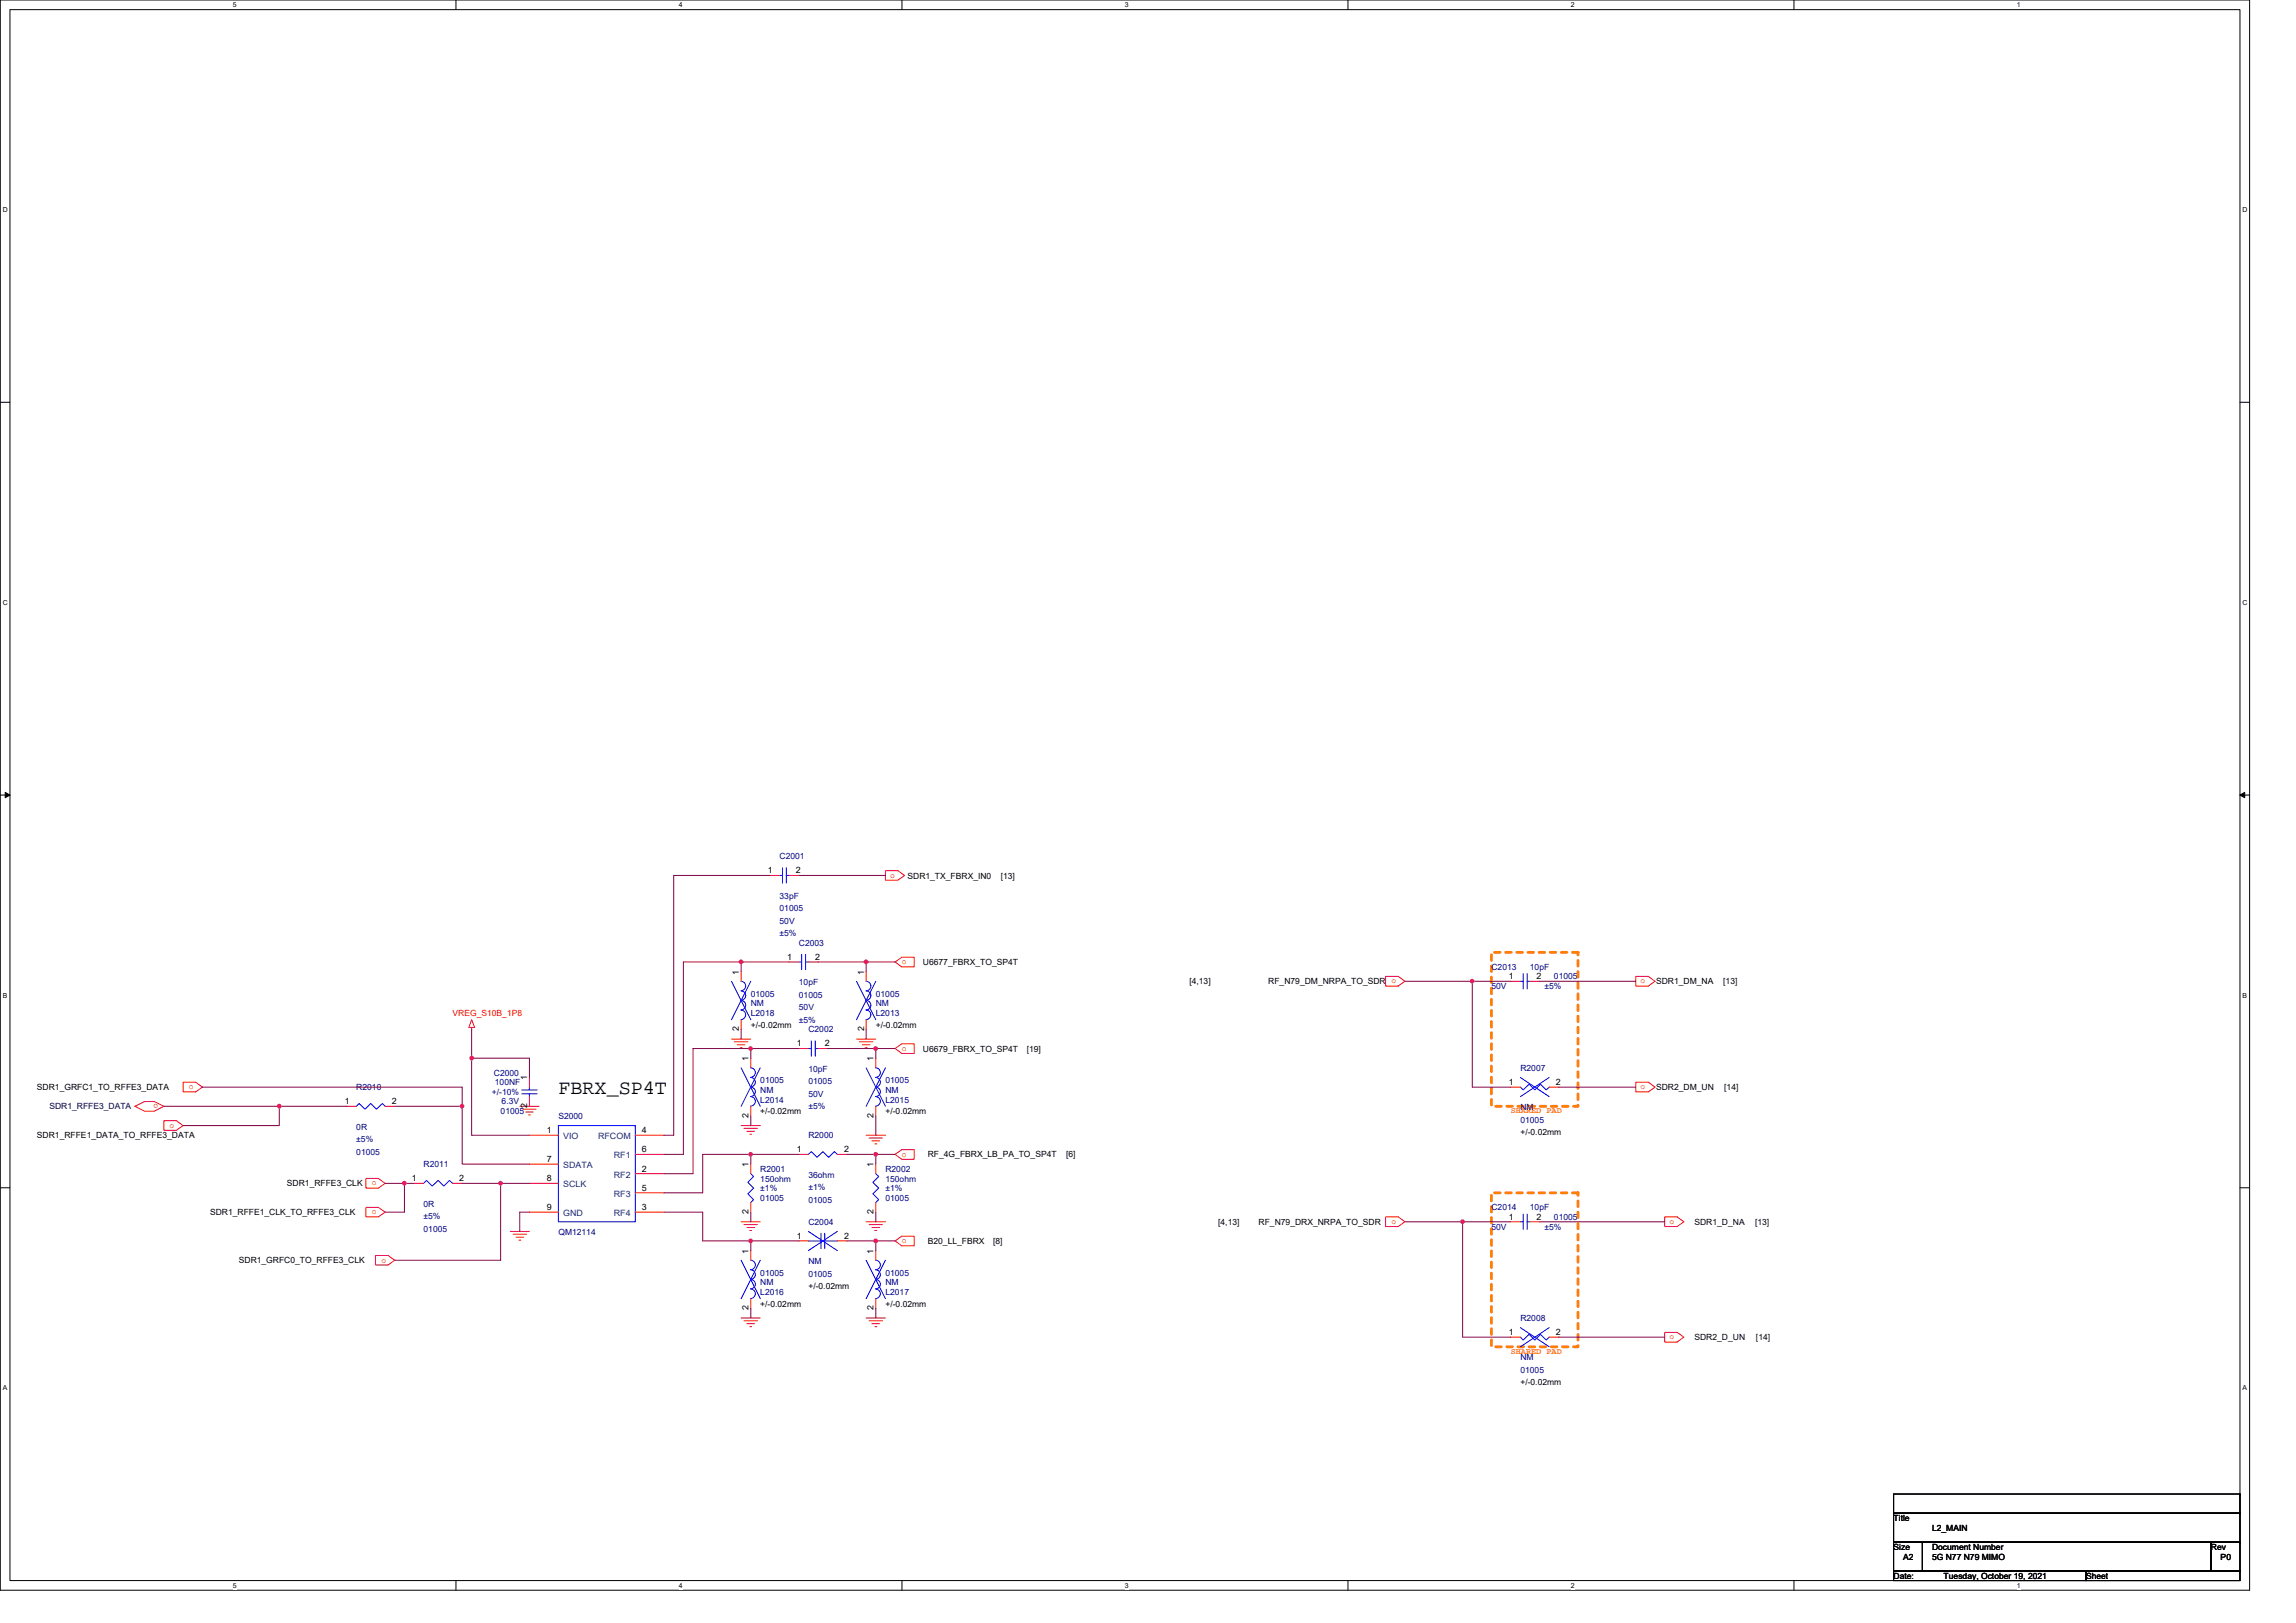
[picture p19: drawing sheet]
<svg xmlns="http://www.w3.org/2000/svg" width="297mm" height="210mm" viewBox="0 0 297 210" stroke-linecap="round" stroke-linejoin="round" font-family="sans-serif">
<defs><g id="words">
<text font-size="2.6" x="72.2" y="141.5">FBRX_SP4T</text>
<g font-size="1.1">
<text x="99.4" y="113">1</text>
<text x="103" y="113">2</text>
<text x="117.4" y="113.7">SDR1_TX_FBRX_IN0</text>
<text x="129.5" y="113.7">[13]</text>
<text x="101.9" y="124.2">1</text>
<text x="105.4" y="124.2">2</text>
<text x="119.4" y="124.9">U6677_FBRX_TO_SP4T</text>
<text x="95.6" y="126.1" transform="rotate(-90 95.6 126.1)">1</text>
<text x="111.8" y="126.1" transform="rotate(-90 111.8 126.1)">1</text>
<text x="153.9" y="127.3">[4,13]</text>
<text x="164.1" y="127.3">RF_N79_DM_NRPA_TO_SDR o</text>
<text x="195.2" y="126.7">1</text>
<text x="198.8" y="126.7">2</text>
<text x="214.2" y="127.3">SDR1_DM_NA</text>
<text x="222.9" y="127.3">[13]</text>
<text x="95.6" y="133.4" transform="rotate(-90 95.6 133.4)">2</text>
<text x="96.9" y="137.3" transform="rotate(-90 96.9 137.3)">1</text>
<text x="97.1" y="132.9">+/-0.02mm</text>
<text x="103.1" y="135.4">1</text>
<text x="106.7" y="135.4">2</text>
<text x="111.8" y="133.4" transform="rotate(-90 111.8 133.4)">2</text>
<text x="113" y="137.3" transform="rotate(-90 113 137.3)">1</text>
<text x="113.3" y="132.9">+/-0.02mm</text>
<text x="119.4" y="136.1">U6679_FBRX_TO_SP4T</text>
<text x="132.8" y="136.1">[19]</text>
<text x="4.8" y="141">SDR1_GRFC1_TO_RFFE3_DATA</text>
<text x="44.6" y="142.9">1</text>
<text x="50.7" y="142.9">2</text>
<text x="68.2" y="143.4" transform="rotate(-90 68.2 143.4)">2</text>
<text x="68.2" y="139.8" transform="rotate(-90 68.2 139.8)">1</text>
<text x="195.2" y="140.4">1</text>
<text x="201.3" y="140.4">2</text>
<text x="214.2" y="141">SDR2_DM_UN</text>
<text x="223.1" y="141">[14]</text>
<text x="4.8" y="147.3">SDR1_RFFE1_DATA_TO_RFFE3_DATA</text>
<text x="70.7" y="146.6">1</text>
<text x="83.1" y="146.6">4</text>
<text x="83.1" y="149.1">6</text>
<text x="96.9" y="144.6" transform="rotate(-90 96.9 144.6)">2</text>
<text x="98.4" y="144.1">+/-0.02mm</text>
<text x="103.1" y="149.1">1</text>
<text x="109.2" y="149.1">2</text>
<text x="113" y="144.6" transform="rotate(-90 113 144.6)">2</text>
<text x="114.6" y="144.1">+/-0.02mm</text>
<text x="120" y="149.8">RF_4G_FBRX_LB_PA_TO_SP4T</text>
<text x="137.9" y="149.8">[6]</text>
<text x="196.7" y="146.9">+/-0.02mm</text>
<text x="37.1" y="153.5">SDR1_RFFE3_CLK</text>
<text x="53.3" y="152.8">1</text>
<text x="59.4" y="152.8">2</text>
<text x="70.7" y="150.3">7</text>
<text x="70.7" y="152.8">8</text>
<text x="83.1" y="151.6">2</text>
<text x="83.1" y="154.1">5</text>
<text x="96.9" y="151" transform="rotate(-90 96.9 151)">1</text>
<text x="113" y="151" transform="rotate(-90 113 151)">1</text>
<text x="27.2" y="157.2">SDR1_RFFE1_CLK_TO_RFFE3_CLK</text>
<text x="70.7" y="156.5">9</text>
<text x="83.1" y="156.5">3</text>
<text x="96.9" y="157.1" transform="rotate(-90 96.9 157.1)">2</text>
<text x="103.1" y="160.3">1</text>
<text x="109.2" y="160.3">2</text>
<text x="113" y="157.1" transform="rotate(-90 113 157.1)">2</text>
<text x="120" y="161">B20_LL_FBRX</text>
<text x="128.5" y="161">[8]</text>
<text x="157.6" y="158.5">[4,13]</text>
<text x="162.8" y="158.5">RF_N79_DRX_NRPA_TO_SDR</text>
<text x="195.2" y="157.8">1</text>
<text x="198.8" y="157.8">2</text>
<text x="219.2" y="158.5">SDR1_D_NA</text>
<text x="227.1" y="158.5">[13]</text>
<text x="30.9" y="163.4">SDR1_GRFC0_TO_RFFE3_CLK</text>
<text x="96.9" y="162.2" transform="rotate(-90 96.9 162.2)">1</text>
<text x="104.6" y="166.8">+/-0.02mm</text>
<text x="113" y="162.2" transform="rotate(-90 113 162.2)">1</text>
<text x="96.9" y="169.5" transform="rotate(-90 96.9 169.5)">2</text>
<text x="98.4" y="169">+/-0.02mm</text>
<text x="113" y="169.5" transform="rotate(-90 113 169.5)">2</text>
<text x="114.6" y="169">+/-0.02mm</text>
<text x="195.2" y="172.7">1</text>
<text x="201.3" y="172.7">2</text>
<text x="219.2" y="173.4">SDR2_D_UN</text>
<text x="227.2" y="173.4">[14]</text>
<text x="196.7" y="179.2">+/-0.02mm</text>
<text x="245" y="196.8">Title</text>
<text x="245" y="200.5">Size</text>
<text x="246.2" y="201.8">A2</text>
<text x="250" y="200.5">Document Number</text>
<text x="250" y="201.8">5G N77 N79 MIMO</text>
<text x="250" y="198">L2_MAIN</text>
<text x="286" y="200.5">Rev</text>
<text x="287.3" y="201.8">P0</text>
<text x="245" y="204.3">Date:</text>
<text x="251.5" y="204.3">Tuesday, October 19, 2021</text>
<text x="269.9" y="204.3">Sheet</text>
</g>
<g font-size="1.1" fill="#000080">
<text x="100.9" y="111.2">C2001</text>
<text x="100.9" y="116.3">33pF</text>
<text x="100.9" y="117.9">01005</text>
<text x="100.9" y="119.5">50V</text>
<text x="100.9" y="121.1">±5%</text>
<text x="103.4" y="122.4">C2003</text>
<text x="193" y="125.5">C2013</text>
<text x="197.9" y="125.5">10pF</text>
<text x="97.1" y="131.4">L2018</text>
<text x="97.1" y="130.2">NM</text>
<text x="97.1" y="129">01005</text>
<text x="103.4" y="127.5">10pF</text>
<text x="103.4" y="129.1">01005</text>
<text x="103.4" y="130.7">50V</text>
<text x="113.3" y="131.4">L2013</text>
<text x="113.3" y="130.2">NM</text>
<text x="113.3" y="129">01005</text>
<text x="193" y="128">50V</text>
<text x="199.8" y="128">±5%</text>
<text x="201" y="126.7">01005</text>
<text x="103.4" y="132.3">±5%</text>
<text x="104.6" y="133.6">C2002</text>
<text x="46.1" y="141">R2010</text>
<text x="63.6" y="141.7">+/-10%</text>
<text x="63.9" y="139.2">C2000</text>
<text x="64" y="140.4">100NF</text>
<text x="64.9" y="142.9">6.3V</text>
<text x="98.4" y="142.7">L2014</text>
<text x="98.4" y="141.4">NM</text>
<text x="98.4" y="140.2">01005</text>
<text x="104.6" y="138.7">10pF</text>
<text x="104.6" y="140.3">01005</text>
<text x="104.6" y="141.9">50V</text>
<text x="104.6" y="143.5">±5%</text>
<text x="114.6" y="142.7">L2015</text>
<text x="114.6" y="141.4">NM</text>
<text x="114.6" y="140.2">01005</text>
<text x="196.7" y="138.6">R2007</text>
<text x="196.7" y="143.7">NM</text>
<text x="46.1" y="146.1">0R</text>
<text x="46.1" y="147.8">±5%</text>
<text x="46.1" y="149.4">01005</text>
<text x="64.8" y="144.1">01005</text>
<text x="72.2" y="144.8">S2000</text>
<text x="104.6" y="147.3">R2000</text>
<text x="196.7" y="145.3">01005</text>
<text x="54.8" y="151">R2011</text>
<text x="98.4" y="151.6">R2001</text>
<text x="98.4" y="152.9">150ohm</text>
<text x="98.4" y="154.1">±1%</text>
<text x="98.4" y="155.3">01005</text>
<text x="104.6" y="152.4">36ohm</text>
<text x="104.6" y="154">±1%</text>
<text x="104.6" y="155.6">01005</text>
<text x="114.6" y="151.6">R2002</text>
<text x="114.6" y="152.9">150ohm</text>
<text x="114.6" y="154.1">±1%</text>
<text x="114.6" y="155.3">01005</text>
<text x="54.8" y="156.1">0R</text>
<text x="54.8" y="157.7">±5%</text>
<text x="54.8" y="159.3">01005</text>
<text x="72.2" y="159.8">QM12114</text>
<text x="104.6" y="158.5">C2004</text>
<text x="193" y="156.6">C2014</text>
<text x="193" y="159.1">50V</text>
<text x="197.9" y="156.6">10pF</text>
<text x="199.8" y="159.1">±5%</text>
<text x="201" y="157.8">01005</text>
<text x="98.4" y="167.6">L2016</text>
<text x="98.4" y="166.3">NM</text>
<text x="98.4" y="165.1">01005</text>
<text x="104.6" y="163.6">NM</text>
<text x="104.6" y="165.2">01005</text>
<text x="114.6" y="167.6">L2017</text>
<text x="114.6" y="166.3">NM</text>
<text x="114.6" y="165.1">01005</text>
<text x="196.7" y="170.9">R2008</text>
<text x="196.7" y="176">NM</text>
<text x="196.7" y="177.6">01005</text>
</g>
<g font-size="1.1" fill="#f00">
<text x="115.2" y="113.6">o</text>
<text x="116.7" y="124.8">o</text>
<text x="58.5" y="131.4">VREG_S10B_1P8</text>
<text x="212.3" y="127.2">o</text>
<text x="116.7" y="136">o</text>
<text x="20.5" y="142.9" transform="rotate(180 20.5 142.9)">o</text>
<text x="24.4" y="140.9">o</text>
<text x="212.3" y="140.9">o</text>
<text x="21.9" y="145.9">o</text>
<text x="116.7" y="149.6">o</text>
<text x="48.1" y="153.4">o</text>
<text x="48.1" y="157.1">o</text>
<text x="116.7" y="160.8">o</text>
<text x="180" y="158.3">o</text>
<text x="216" y="158.3">o</text>
<text x="49.3" y="163.3">o</text>
<text x="216" y="173.3">o</text>
</g>
<text font-size="1.1" fill="#000040" x="6.4" y="143.5">SDR1_RFFE3_DATA</text>
<g font-size="1.1" fill="#004080">
<text x="72.9" y="147.4">VIO</text>
<text x="77.4" y="147.4">RFCOM</text>
<text x="79.4" y="149.9">RF1</text>
<text x="72.9" y="151.1">SDATA</text>
<text x="72.9" y="153.6">SCLK</text>
<text x="79.4" y="152.4">RF2</text>
<text x="79.4" y="154.8">RF3</text>
<text x="72.9" y="157.3">GND</text>
<text x="79.4" y="157.3">RF4</text>
</g>
<g font-size="1.1" fill="#ff8000">
<text x="195.4" y="144">SHARED PAD</text>
<text x="195.4" y="175.2">SHARED PAD</text>
</g>
<g font-size=".9">
<text x="30.1" y="1">5</text>
<text x="87.8" y="1">4</text>
<text x="145.5" y="1">3</text>
<text x="203.2" y="1">2</text>
<text x="260.9" y="1">1</text>
<text x=".4" y="27.5">D</text>
<text x="290.1" y="27.5">D</text>
<text x=".4" y="78.3">C</text>
<text x="290.1" y="78.3">C</text>
<text x=".4" y="129.1">B</text>
<text x="290.1" y="129.1">B</text>
<text x=".4" y="179.9">A</text>
<text x="290.1" y="179.9">A</text>
<text x="30.1" y="205.4">5</text>
<text x="87.8" y="205.4">4</text>
<text x="145.5" y="205.4">3</text>
<text x="203.2" y="205.4">2</text>
<text x="260.9" y="205.4">1</text>
</g>
</g></defs>
<path d="M0 0h291v205.7h-291zM1.3 1.2h288.5v203.3h-288.5z" fill="none" stroke="#000" stroke-width=".13"/>
<g fill="#fff">
<path d="M30.1 .1h.5v1h-.5z"/>
<path d="M30.1 204.6h.5v1h-.5z"/>
</g>
<path d="M59 0v1.2M59 204.5v1.2" fill="none" stroke="#000" stroke-width=".13"/>
<g fill="#fff">
<path d="M87.8 .1h.5v1h-.5z"/>
<path d="M87.8 204.6h.5v1h-.5z"/>
</g>
<path d="M116.7 0v1.2M116.7 204.5v1.2" fill="none" stroke="#000" stroke-width=".13"/>
<g fill="#fff">
<path d="M145.5 .1h.5v1h-.5z"/>
<path d="M145.5 204.6h.5v1h-.5z"/>
</g>
<path d="M174.4 0v1.2M174.4 204.5v1.2" fill="none" stroke="#000" stroke-width=".13"/>
<g fill="#fff">
<path d="M203.2 .1h.5v1h-.5z"/>
<path d="M203.2 204.6h.5v1h-.5z"/>
</g>
<path d="M232.1 0v1.2M232.1 204.5v1.2" fill="none" stroke="#000" stroke-width=".13"/>
<g fill="#fff">
<path d="M260.9 .1h.5v1h-.5z"/>
<path d="M260.9 204.6h.5v1h-.5z"/>
<path d="M.4 26.6h.6v1h-.6z"/>
<path d="M290.1 26.6h.6v1h-.6z"/>
<path d="M.4 77.4h.6v1h-.6z"/>
<path d="M290.1 77.4h.6v1h-.6z"/>
</g>
<path d="M0 52h1.3M289.8 52h1.2" fill="none" stroke="#000" stroke-width=".13"/>
<g fill="#fff">
<path d="M.4 128.3h.5v1h-.5z"/>
<path d="M290.1 128.3h.6v1h-.6z"/>
</g>
<path d="M0 102.9h1.3M289.8 102.9h1.2" fill="none" stroke="#000" stroke-width=".13"/>
<path d="M.7 102.5l.6 .4-.6 .3zM289.8 102.9l.6-.4v.7z" fill="#000" stroke="#000" stroke-width=".13"/>
<g fill="#fff">
<path d="M.4 179.1h.5v1h-.5z"/>
<path d="M290.1 179.1h.6v1h-.6z"/>
</g>
<g fill="none" stroke="#000" stroke-width=".13">
<path d="M0 153.7h1.3M289.8 153.7h1.2M245 199.5h3.7v3.7h-3.7zM245 193.3h44.8v2.5h-44.8zM245 195.8h44.8v3.7h-44.8zM248.7 199.5h.1M248.7 199.5h37.3v3.7h-37.3zM286 199.5h.1M286 199.5h3.8v3.7h-3.8zM289.8 193.3h.1M289.8 195.8h.1M289.8 199.5h.1"/>
<path d="M245 203.2h24.9v1.3h-24.9zM269.9 203.2h.1M269.9 203.2h19.9v1.3h-19.9zM289.8 203.2h.1"/>
</g>
<path d="M193 123.2h11.1v19.9h-11.1zM193 154.3h11.1v19.9h-11.1z" fill="none" stroke="#ff8000" stroke-width=".36" stroke-dasharray=".7 .7"/>
<g fill="none" stroke="#f00" stroke-width=".13">
<path d="M99.6 113.3h1.3M102.1 113.3h1.3M114.6 112.6h1.6l.8 .7-.8 .6h-1.6zM61 132.9v.3M61 131.9l.4 1h-.7zM68.5 139.4v1.3M94.6 134.4h2.5M95 134.8h1.7M95.4 135.2h1M95.8 135.6h.2M95.9 125.7v1.3M95.9 131.9v1.3"/>
<path d="M97.1 136.9v1.3M102.1 124.5h1.3M103.4 135.7h1.2M104.6 124.5h1.2M105.8 135.7h1.3M110.8 134.4h2.5M111.2 134.8h1.7M111.6 135.2h1M111.9 135.6h.3M112.1 125.7v1.3M112.1 131.9v1.3M113.3 136.9v1.3"/>
<path d="M115.8 124.5l.9-.7h1.6v1.3h-1.6zM115.8 135.7l.9-.7h1.6v1.3h-1.6zM179.3 126.3h1.6l.9 .7-.9 .6h-1.6zM195.4 127h1.3M197.9 127h1.3M211.6 126.3h1.7l.8 .7-.8 .6h-1.7zM17.5 143.1l1.2-.6h1.3l1.2 .6-1.2 .7h-1.3zM21.2 145h1.6l.9 .6-.9 .6h-1.6zM23.7 140h1.6l.9 .7-.9 .6h-1.6zM44.8 143.1h1.3M47.3 152.5h1.7l.8 .6-.8 .6h-1.7zM47.3 156.2h1.7l.8 .6-.8 .6h-1.7z"/>
<path d="M49.8 143.1h1.3M53.6 153.1h1.2M58.5 153.1h1.3M66 159.3h2.5M66.4 159.7h1.7M67.2 143.1h2.5M67.6 143.5h1.8M68 143.9h1M68.4 144.3h.2M68.5 146.9h3.7M68.5 150.6h3.7M68.5 153.1h3.7"/>
<path d="M68.5 156.8h3.7M68.5 141.9v1.2M82.2 151.8h3.7M82.2 156.8h3.7M82.2 146.9h3.7M82.2 154.3h3.7M82.2 149.4h3.7M95.9 145.6h2.5M95.9 158.1h2.5M96.2 146h1.8M96.2 158.4h1.8M96.6 146.4h1"/>
<path d="M96.6 158.8h1M97 146.7h.2M97 159.2h.2M97.1 150.6v1.2M97.1 155.6v1.2M97.1 143.1v1.3M103.4 149.4h1.2M108.3 149.4h1.3M112.1 146.9h2.5M112.1 158.1h2.5M112.4 147.2h1.8M112.4 158.4h1.8"/>
<path d="M112.8 147.6h1M112.8 158.8h1M113.2 148h.2M113.2 159.2h.2M113.3 150.6v1.2M113.3 155.6v1.2M113.3 143.1v1.3M115.8 149.4l.9-.7h1.6v1.3h-1.6zM179.3 157.4h1.6l.9 .7-.9 .6h-1.6zM195.4 140.7h1.3M195.4 158.1h1.3M197.9 158.1h1.3"/>
<path d="M200.4 140.7h1.3M211.6 140h1.7l.8 .7-.8 .6h-1.7zM215.4 157.4h1.6l.8 .7-.8 .6h-1.6zM48.6 162.4h1.6l.9 .6-.9 .7h-1.6zM66.8 160.1h1M67.1 160.4h.3M95.9 170.5h2.5M96.2 170.9h1.8M96.6 171.3h1M97 171.6h.2M97.1 161.8v1.2M97.1 168v1.3"/>
<path d="M103.4 160.5h1.2M108.3 160.5h1.3M112.1 170.5h2.5M112.4 170.9h1.8M112.8 171.3h1M113.2 171.6h.2M113.3 161.8v1.2M113.3 168v1.3M115.8 160.5l.9-.6h1.6v1.3h-1.6zM195.4 173h1.3M200.4 173h1.3M215.4 172.4h1.6l.8 .6-.8 .6h-1.6z"/>
</g>
<g fill="none" stroke="#00f" stroke-width=".13">
<path d="M100.9 113.3h.3M101.2 112.3v2M101.7 112.3v2M101.7 113.3h.4M94.6 127l2.5 4.9M95.9 127a.61 .61 0 0 1 .6 .6 .61 .61 0 0 1-.6 .6M95.9 128.2a.6 .6 0 0 1 .6 .6 .6 .6 0 0 1-.6 .6M95.9 129.4a.61 .61 0 0 1 .6 .6 .61 .61 0 0 1-.6 .7M95.9 130.7a.61 .61 0 0 1 .6 .6 .61 .61 0 0 1-.6 .6M95.9 138.2l2.5 4.9M97.1 138.2a.61 .61 0 0 1 .6 .6 .61 .61 0 0 1-.6 .6M97.1 139.4a.61 .61 0 0 1 .6 .6 .61 .61 0 0 1-.6 .6"/>
<path d="M97.1 127l-2.5 4.9M98.4 138.2l-2.5 4.9M103.4 124.5h.3M103.7 123.5v2M104.2 123.5v2M104.2 124.5h.4M104.6 135.7h.4M105 134.7v2M105.5 134.7v2M105.5 135.7h.3M110.8 127l2.5 4.9M112 127a.61 .61 0 0 1 .7 .6 .61 .61 0 0 1-.7 .6"/>
<path d="M112 128.2a.6 .6 0 0 1 .7 .6 .6 .6 0 0 1-.7 .6M112 129.4a.61 .61 0 0 1 .7 .6 .61 .61 0 0 1-.7 .7M112 130.7a.61 .61 0 0 1 .7 .6 .61 .61 0 0 1-.7 .6M112.1 138.2l2.5 4.9M113.3 138.2a.61 .61 0 0 1 .6 .6 .61 .61 0 0 1-.6 .6M113.3 139.4a.61 .61 0 0 1 .6 .6 .61 .61 0 0 1-.6 .6M113.3 127l-2.5 4.9M114.6 138.2l-2.5 4.9M196.7 139.4l3.7 2.5M196.7 127h.4M197.1 126v2M197.6 126v2"/>
<path d="M197.6 127h.3M200.4 139.4l-3.7 2.5M46.1 143.1l.4-.3 .7 .7 .8-.7 .7 .7 .8-.7 .3 .3M54.8 153.1l.4-.4 .7 .8 .8-.8 .7 .8 .8-.8 .3 .4M67.5 141h2M67.5 141.5h2M68.5 140.7v.3M68.5 141.5v.4M72.2 145.6h10v12.5h-10zM82.2 145.6h.1M97.1 140.7a.6 .6 0 0 1 .6 .6 .6 .6 0 0 1-.6 .6M97.1 141.9a.61 .61 0 0 1 .6 .6 .61 .61 0 0 1-.6 .6"/>
<path d="M97.1 151.8l.4 .4-.8 .8 .8 .7-.8 .8 .8 .7-.4 .4M104.6 149.4l.4-.4 .7 .7 .8-.7 .7 .7 .7-.7 .4 .4M104.6 159.3l3.7 2.5M106.2 159.6v1.9M106.7 159.6v1.9M108.3 159.3l-3.7 2.5M113.3 140.7a.6 .6 0 0 1 .6 .6 .6 .6 0 0 1-.6 .6M113.3 141.9a.61 .61 0 0 1 .6 .6 .61 .61 0 0 1-.6 .6M113.3 151.8l.4 .4-.8 .8 .8 .7-.8 .8 .8 .7-.4 .4M196.7 140.7l.4 .3 .7-.7 .8 .7 .7-.7 .7 .7 .4-.3M196.7 158.1h.4M197.1 157.1v2"/>
<path d="M197.6 157.1v2M197.6 158.1h.3M95.9 163l2.5 5M97.1 163a.61 .61 0 0 1 .6 .7 .61 .61 0 0 1-.6 .6M97.1 164.3a.61 .61 0 0 1 .6 .6 .61 .61 0 0 1-.6 .6 .61 .61 0 0 1 .6 .6 .61 .61 0 0 1-.6 .7 .62 .62 0 0 1 .6 .6 .62 .62 0 0 1-.6 .6M98.4 163l-2.5 5M104.6 160.5h1.6M106.7 160.5h1.6M112.1 163l2.5 5M113.3 163a.61 .61 0 0 1 .6 .7 .61 .61 0 0 1-.6 .6M113.3 164.3a.61 .61 0 0 1 .6 .6 .61 .61 0 0 1-.6 .6 .61 .61 0 0 1 .6 .6 .61 .61 0 0 1-.6 .7 .62 .62 0 0 1 .6 .6 .62 .62 0 0 1-.6 .6M114.6 163l-2.5 5"/>
<path d="M196.7 173l.4 .4 .7-.8 .8 .8 .7-.8 .7 .8 .4-.4M196.7 171.8l3.7 2.4M200.4 171.8l-3.7 2.4"/>
</g>
<g fill="none" stroke="#800040" stroke-width=".13">
<path d="M99.6 113.3h-12.4v33.6h-1.3M103.4 113.3h11.2M61 133.2v3.7M61 136.9v10h7.5M61 136.9h7.5v2.5M95.9 124.5h-7.5v24.9M95.9 124.5v1.2M95.9 133.2v1.2M95.9 124.5h6.2M97.1 135.7h-7.4v16.1h-3.8M97.1 135.7v1.2M97.1 135.7h6.3"/>
<path d="M105.8 124.5h6.3M107.1 135.7h6.2M112.1 124.5h3.7M112.1 124.5v1.2M112.1 133.2v1.2M113.3 135.7v1.2M113.3 135.7h2.5M181.8 127h8.7M190.5 127v13.7h4.9M190.5 127h4.9M199.2 127h12.4M21.2 143.1h14.9"/>
<path d="M26.2 140.7h33.6v9.9h8.7M44.8 143.1h-8.7v2.5h-12.4M49.8 153.1h2.5M51.1 143.1h8.7M52.3 153.1h1.3M52.3 153.1v3.7h-2.5M59.8 153.1h5M64.8 153.1h3.7M64.8 153.1v9.9h-13.7M68.5 156.8h-1.3v2.5M85.9 149.4h2.5M85.9 156.8h5v3.7h6.2"/>
<path d="M97.1 144.4v1.2M97.1 149.4h-6.2v4.9h-5M97.1 149.4v1.2M97.1 156.8v1.3M97.1 149.4h6.3M109.6 149.4h3.7M113.3 144.4v2.5M113.3 149.4v1.2M113.3 156.8v1.3M113.3 149.4h2.5M181.8 158.1h7.4M189.2 158.1v14.9h6.2"/>
<path d="M189.2 158.1h6.2M199.2 158.1h16.2M201.7 140.7h9.9M97.1 160.5v1.3M97.1 169.3v1.2M97.1 160.5h6.3M109.6 160.5h3.7M113.3 160.5v1.3M113.3 169.3v1.2M113.3 160.5h2.5M201.7 173h13.7"/>
</g>
<g fill="#f0f" stroke="#f0f" stroke-width=".13">
<circle cx="95.9" cy="124.4" r=".24"/>
<circle cx="112" cy="124.4" r=".24"/>
<circle cx="97.1" cy="135.7" r=".23"/>
<circle cx="113.3" cy="135.7" r=".24"/>
<circle cx="61" cy="136.9" r=".24"/>
<circle cx="97.1" cy="149.3" r=".24"/>
<circle cx="113.3" cy="149.3" r=".24"/>
<circle cx="97.1" cy="160.6" r=".23"/>
<circle cx="190.4" cy="126.9" r=".24"/>
<circle cx="189.2" cy="158.1" r=".24"/>
<circle cx="52.3" cy="153.1" r=".24"/>
<circle cx="64.8" cy="153.1" r=".24"/>
<circle cx="59.8" cy="143.1" r=".24"/>
<circle cx="36.1" cy="143.1" r=".24"/>
<circle cx="113.3" cy="160.6" r=".24"/>
</g>
<use href="#words"/>
</svg>
